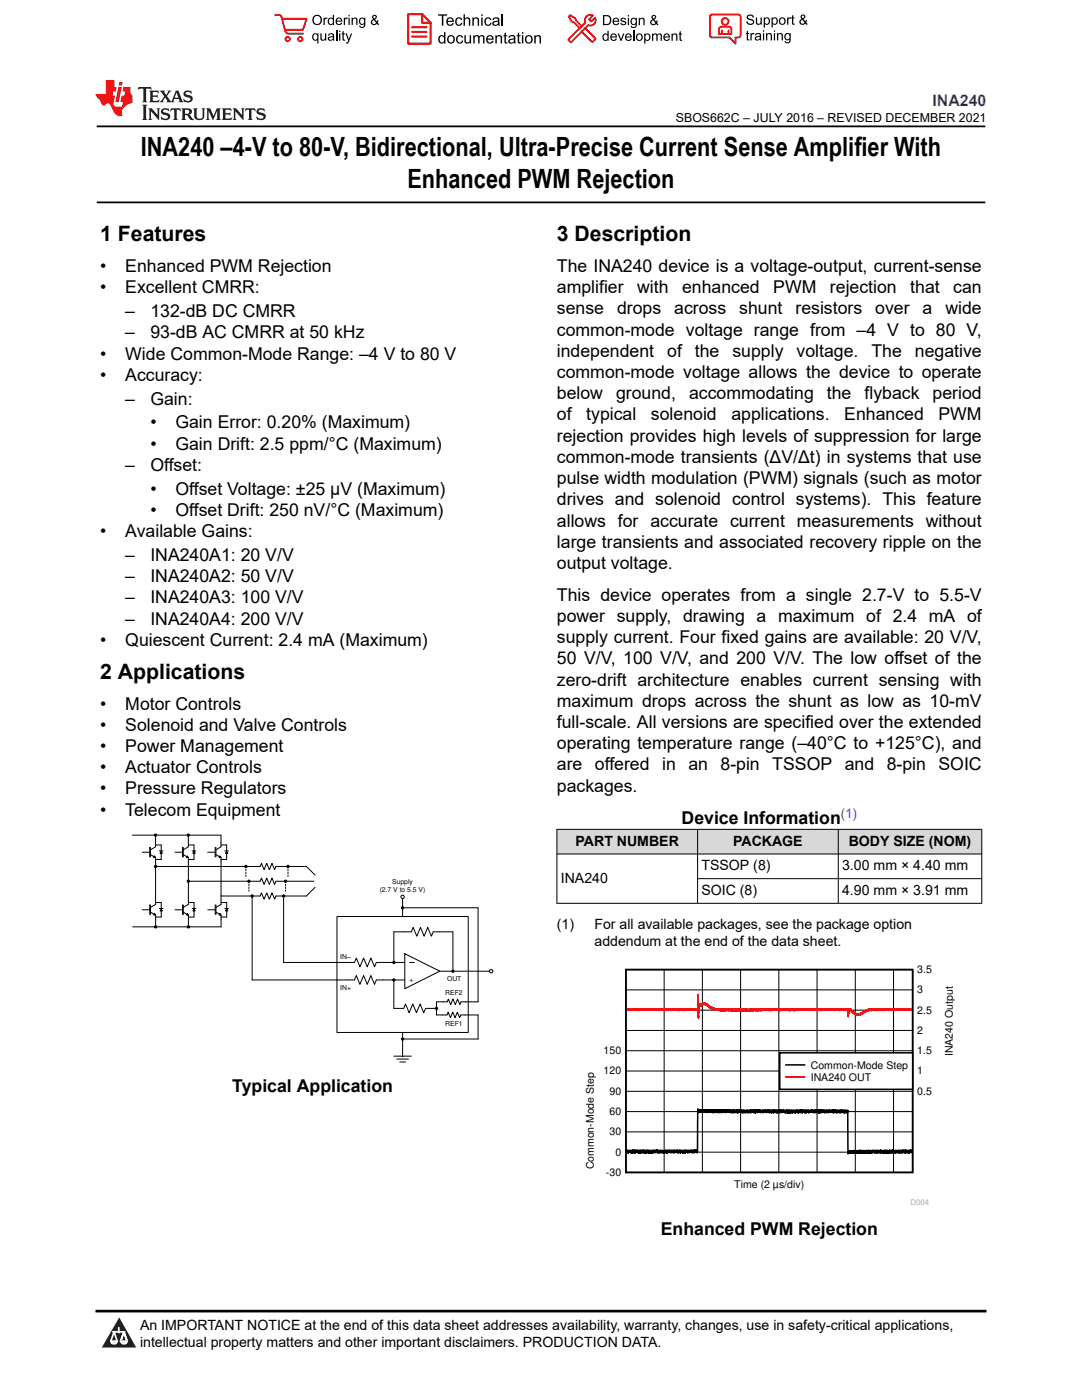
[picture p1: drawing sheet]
<svg xmlns="http://www.w3.org/2000/svg" width="216mm" height="279mm" viewBox="0 0 216 279" stroke-linecap="round" stroke-linejoin="round" font-family="sans-serif">
<defs><g id="words">
<g font-size="5.3">
<text x="28.1" y="31.2">INA240 –4-V to 80-V, Bidirectional, Ultra-Precise Current Sense Amplifier With</text>
<text x="81.3" y="37.5">Enhanced PWM Rejection</text>
</g>
<g font-size="4.2">
<text x="20" y="48.1">1 Features</text>
<text x="111.1" y="48.1">3 Description</text>
<text x="20" y="135.5">2 Applications</text>
</g>
<g font-size="3.5">
<text x="20" y="54.3">•</text>
<text x="20" y="58.5">•</text>
<text x="25" y="54.3">Enhanced PWM Rejection</text>
<text x="25" y="58.5">Excellent CMRR:</text>
<text x="111.1" y="54.3">The INA240 device is a voltage-output, current-sense</text>
<text x="111.1" y="58.5">amplifier</text>
<text x="127.1" y="58.5">with</text>
<text x="136.1" y="58.5">enhanced</text>
<text x="154.3" y="58.5">PWM</text>
<text x="165.6" y="58.5">rejection</text>
<text x="181.6" y="58.5">that</text>
<text x="190.2" y="58.5">can</text>
<text x="25" y="63.3">–</text>
<text x="30" y="63.3">132-dB DC CMRR</text>
<text x="111.1" y="62.8">sense</text>
<text x="123.1" y="62.8">drops</text>
<text x="134.5" y="62.8">across</text>
<text x="147.5" y="62.8">shunt</text>
<text x="158.7" y="62.8">resistors</text>
<text x="174.6" y="62.8">over</text>
<text x="184.1" y="62.8">a</text>
<text x="188.6" y="62.8">wide</text>
<text x="20" y="71.7">•</text>
<text x="25" y="67.5">–</text>
<text x="25" y="71.7">Wide Common-Mode Range: –4 V to 80 V</text>
<text x="30" y="67.5">93-dB AC CMRR at 50 kHz</text>
<text x="111.1" y="71.2">independent</text>
<text x="111.1" y="67">common-mode voltage range from –4 V to 80 V,</text>
<text x="133.1" y="71.2">of the</text>
<text x="146.2" y="71.2">supply</text>
<text x="158.9" y="71.2">voltage.</text>
<text x="173.9" y="71.2">The</text>
<text x="182.6" y="71.2">negative</text>
<text x="20" y="76">•</text>
<text x="25" y="76">Accuracy:</text>
<text x="111.1" y="75.5">common-mode voltage allows the device to operate</text>
<text x="25" y="80.7">–</text>
<text x="30" y="80.7">Gain:</text>
<text x="111.1" y="79.7">below</text>
<text x="111.1" y="83.9">of</text>
<text x="117" y="83.9">typical</text>
<text x="122.9" y="79.7">ground,</text>
<text x="129.9" y="83.9">solenoid</text>
<text x="137.5" y="79.7">accommodating</text>
<text x="145.9" y="83.9">applications.</text>
<text x="165" y="79.7">the</text>
<text x="168.5" y="83.9">Enhanced</text>
<text x="172.5" y="79.7">flyback</text>
<text x="186.1" y="79.7">period</text>
<text x="187.3" y="83.9">PWM</text>
<text x="30" y="85.5">•</text>
<text x="30" y="89.7">•</text>
<text x="35" y="85.5">Gain Error: 0.20% (Maximum)</text>
<text x="35" y="89.7">Gain Drift: 2.5 ppm/°C (Maximum)</text>
<text x="111.1" y="88.2">rejection provides high levels of suppression for large</text>
<text x="25" y="94">–</text>
<text x="30" y="94">Offset:</text>
<text x="111.1" y="92.4">common-mode transients (ΔV/Δt) in systems that use</text>
<text x="30" y="98.7">•</text>
<text x="35" y="98.7">Offset Voltage: ±25 μV (Maximum)</text>
<text x="111.1" y="96.6">pulse width modulation (PWM) signals (such as motor</text>
<text x="111.1" y="100.9">drives and solenoid control systems). This feature</text>
<text x="20" y="107.2">•</text>
<text x="25" y="107.2">Available Gains:</text>
<text x="30" y="103">•</text>
<text x="35" y="103">Offset Drift: 250 nV/°C (Maximum)</text>
<text x="111.1" y="105.1">allows for accurate current measurements without</text>
<text x="25" y="112">–</text>
<text x="30" y="112">INA240A1: 20 V/V</text>
<text x="111.1" y="109.3">large transients and associated recovery ripple on the</text>
<text x="111.1" y="113.6">output voltage.</text>
<text x="25" y="116.2">–</text>
<text x="30" y="116.2">INA240A2: 50 V/V</text>
<text x="111.1" y="119.9">This device operates from a single 2.7-V to 5.5-V</text>
<text x="25" y="120.4">–</text>
<text x="25" y="124.7">–</text>
<text x="30" y="120.4">INA240A3: 100 V/V</text>
<text x="30" y="124.7">INA240A4: 200 V/V</text>
<text x="111.1" y="124.1">power supply, drawing a maximum of 2.4 mA of</text>
<text x="20" y="128.9">•</text>
<text x="25" y="128.9">Quiescent Current: 2.4 mA (Maximum)</text>
<text x="111.1" y="128.4">supply current. Four fixed gains are available: 20 V/V,</text>
<text x="111.1" y="132.6">50 V/V, 100 V/V, and 200 V/V. The low offset of the</text>
<text x="111.1" y="136.8">zero-drift architecture enables current sensing with</text>
<text x="20" y="141.6">•</text>
<text x="25" y="141.6">Motor Controls</text>
<text x="111.1" y="141.1">maximum drops across the shunt as low as 10-mV</text>
<text x="20" y="145.8">•</text>
<text x="25" y="145.8">Solenoid and Valve Controls</text>
<text x="111.1" y="149.5">operating temperature range (–40°C to +125°C), and</text>
<text x="111.1" y="145.3">full-scale. All versions are specified over the extended</text>
<text x="20" y="150.1">•</text>
<text x="20" y="154.3">•</text>
<text x="25" y="150.1">Power Management</text>
<text x="25" y="154.3">Actuator Controls</text>
<text x="111.1" y="153.8">are</text>
<text x="118.7" y="153.8">offered</text>
<text x="132.1" y="153.8">in</text>
<text x="137.4" y="153.8">an</text>
<text x="143.8" y="153.8">8-pin</text>
<text x="154.1" y="153.8">TSSOP</text>
<text x="168.6" y="153.8">and</text>
<text x="176.9" y="153.8">8-pin</text>
<text x="187.3" y="153.8">SOIC</text>
<text x="20" y="158.5">•</text>
<text x="25" y="158.5">Pressure Regulators</text>
<text x="111.1" y="158">packages.</text>
<text x="20" y="162.8">•</text>
<text x="25" y="162.8">Telecom Equipment</text>
<text x="136" y="164.4">Device Information</text>
<text x="46.3" y="218">Typical Application</text>
<text x="131.9" y="246.5">Enhanced PWM Rejection</text>
</g>
<text font-size="3.2" fill="#00f" x="186.1" y="21.1">INA240</text>
<g font-size="2.8">
<text x="114.8" y="168.8">PART NUMBER</text>
<text x="140" y="173.7">TSSOP (8)</text>
<text x="146.3" y="168.8">PACKAGE</text>
<text x="168" y="173.7">3.00 mm × 4.40 mm</text>
<text x="169.4" y="168.8">BODY SIZE (NOM)</text>
<text x="111.9" y="176.2">INA240</text>
<text x="140" y="178.6">SOIC (8)</text>
<text x="168" y="178.6">4.90 mm × 3.91 mm</text>
<text x="111.1" y="185.4">(1)</text>
<text x="118.6" y="185.4">For all available packages, see the package option</text>
<text x="118.6" y="188.8">addendum at the end of the data sheet.</text>
<text x="27.9" y="265.5">An IMPORTANT NOTICE at the end of this data sheet addresses availability, warranty, changes, use in safety-critical applications,</text>
<text x="27.9" y="268.9">intellectual property matters and other important disclaimers. PRODUCTION DATA.</text>
</g>
<text font-size="2.6" fill="#00f" x="167.8" y="163.2">(1)</text>
<text font-size="2.5" x="134.9" y="24.3">SBOS662C – JULY 2016 – REVISED DECEMBER 2021</text>
<g font-size="2.1">
<text x="183" y="194.2">3.5</text>
<text x="183" y="202.3">2.5</text>
<text x="183" y="198.2">3</text>
<text x="183" y="206.3">2</text>
<text x="120.4" y="214.4">120</text>
<text x="120.4" y="210.4">150</text>
<text x="161.8" y="213.3">Common-Mode Step</text>
<text x="161.8" y="215.7">INA240 OUT</text>
<text x="183" y="214.4">1</text>
<text x="183" y="210.4">1.5</text>
<text x="121.6" y="218.5">90</text>
<text x="183" y="218.5">0.5</text>
<text x="121.6" y="226.6">30</text>
<text x="121.6" y="222.5">60</text>
<text x="118.5" y="233.4" transform="rotate(-90 118.5 233.4)">Common-Mode StepDDDDDDDDDDDDD</text>
<text x="122.8" y="230.6">0</text>
<text x="120.9" y="234.7">-30</text>
<text x="146.5" y="237.2">Time (2 µs/div)</text>
</g>
<text font-size="2.1" fill="#fff" x="190.1" y="230.7" transform="rotate(-90 190.1 230.7)">DDDDDDDDDDDDDINA240 Output</text>
<text font-size="1.6" fill="#a9a9a9" x="181.7" y="240.4">D004</text>
<g font-size="1.4">
<text x="75.8" y="178">(2.7 V to 5.5 V)</text>
<text x="78.3" y="176.4">Supply</text>
<text x="67.9" y="191.4">IN±</text>
<text x="67.9" y="197.5">IN+</text>
<text x="81.7" y="195.9">+</text>
<text x="89.2" y="195.8">OUT</text>
<text x="88.9" y="198.6">REF2</text>
<text x="88.9" y="204.7">REF1</text>
</g>
</g></defs>
<path d="M19.3 25.2h177.3M19.3 40.4h177.3" fill="none" stroke="#000" stroke-width=".35"/>
<g fill="none" stroke="#000" stroke-width=".2">
<path d="M26.4 166.7h17.7M28.4 170.1h1.5M29.9 169.1v1.9M30 170.5l1 .7v.8M30 169.1v1.9M30.8 170.8l.2 .3h-.4zM31 168.1v.9l-1 .6M31 168.6h1.2v1.2M31 172.9h20.9M31.8 169.8h.7M32.2 170.3v1.2h-1.2M37.6 175.9h14.3"/>
<path d="M44.1 178.8h7.8M50.3 178.8v16.8h20.4l.4-.9 .7 1.7 .7-1.7 .8 1.7 .7-1.7 .7 1.7 .4-.8h5.7M55.1 172.9h6.1M55.1 178.8h6M56.6 178.8v13.3h14.1l.4-.9 .7 1.8 .7-1.8 .8 1.8 .7-1.8 .7 1.8 .4-.9h5.7M80.3 179.3v3.6M31.1 183.5v1.5h-4.6M67.2 182.9h26.2v23.1h-26.2zM78.6 195.6v5.6h1.9l.4-.8 .7 1.7 .8-1.7 .7 1.7 .7-1.7 .8 1.7 .3-.9h2.2M78.6 192.1v-6.1h3.5l.3-.9 .8 1.7 .7-1.7 .7 1.7 .8-1.7 .7 1.7 .3-.8h4v7.8M80.3 181.2h15.1v18.7h-3.4l-.2 .6-.5-1.1-.5 1.1-.4-1.1-.5 1.1-.4-1.1-.3 .5h-2.1v2.7h2.1l.2-.6 .5 1.1 .4-1.1 .5 1.1 .5-1.1 .4 1.1 .2-.5h3.5v4.8h-15.1M80.8 190.3l7 3.5-7 3.5z"/>
<path d="M81.6 192.1h1.1M87.8 193.8h9.9M78.6 210.8h3.5M79.2 211.4h2.3M79.8 211.9h1.1M80.3 206v4.8"/>
<circle cx="80.3" cy="179" r=".33"/>
<circle cx="98" cy="193.8" r=".33"/>
</g>
<g fill="#000">
<path d="M30.8 170.8l.2 .3h-.4z"/>
<circle cx="31" cy="172.9" r=".33"/>
<circle cx="37.6" cy="175.9" r=".33"/>
<circle cx="50.3" cy="178.8" r=".33"/>
<circle cx="56.6" cy="178.8" r=".33"/>
<circle cx="31.1" cy="185" r=".33"/>
<circle cx="78.6" cy="192.1" r=".33"/>
<circle cx="78.6" cy="195.6" r=".33"/>
<circle cx="80.3" cy="181.2" r=".33"/>
<circle cx="90.4" cy="193.8" r=".33"/>
<circle cx="80.3" cy="207.4" r=".33"/>
<circle cx="87.1" cy="201.2" r=".33"/>
</g>
<path d="M32.2 169.9l.2 .4h-.5z" fill="#fff"/>
<path d="M32.2 169.9l.2 .4h-.5zM34.9 170.1h1.5M36.4 169.1v1.9M36.6 170.5l1 .7v.8M36.6 169.1v1.9M37.4 170.8l.2 .3h-.4zM37.6 168.6h1.1v1.2M37.6 168.1v.9l-1 .6M38.3 169.8h.8M38.7 170.3v1.2h-1.1" fill="none" stroke="#000" stroke-width=".2"/>
<path d="M37.4 170.8l.2 .3h-.4z" fill="#000"/>
<path d="M38.7 169.9l.2 .4h-.4z" fill="#fff"/>
<path d="M38.7 169.9l.2 .4h-.4zM41.4 170.1h1.5M42.9 169.1v1.9M43.1 170.5l1 .7v.8M43.1 169.1v1.9M43.9 170.8l.2 .3h-.4zM44.1 168.6h1.1v1.2M44.1 168.1v.9l-1 .6M44.9 169.8h.7M45.2 170.3v1.2h-1.1" fill="none" stroke="#000" stroke-width=".2"/>
<path d="M43.9 170.8l.2 .3h-.4z" fill="#000"/>
<path d="M45.2 169.9l.3 .4h-.5z" fill="#fff"/>
<path d="M44.1 179.6v.9l-1 .6M45.2 169.9l.3 .4h-.5zM51.9 172.9l.3-.6 .5 1.3 .5-1.3 .5 1.3 .6-1.3 .5 1.3 .3-.7M51.9 178.8l.3-.6 .5 1.2 .5-1.2 .5 1.2 .6-1.2 .5 1.2 .3-.6M41.5 181.6h1.4M42.9 180.6v1.9M43.1 182l1 .6v.9M43.1 180.6v1.9M43.9 182.3l.2 .3h-.4zM44.1 180.1h1.1v1.2M44.9 181.3h.7M45.2 181.8v1.2h-1.1" fill="none" stroke="#000" stroke-width=".2"/>
<path d="M43.9 182.3l.2 .3h-.4z" fill="#000"/>
<path d="M45.2 181.3l.3 .5h-.5z" fill="#fff"/>
<g fill="none" stroke="#000" stroke-width=".2">
<path d="M31 166.7v1.4M31 172v8.5l-1 .6M37.6 166.7v1.4M44.1 166.7v1.4M28.4 181.6h1.5M29.9 180.6v1.9M30 182l1.1 .6v.9M30 180.6v1.9M30.8 182.3l.2 .3h-.3zM31 180.1h1.2v1.2M31.1 185h13M31.8 181.3h.7"/>
<path d="M32.2 181.8v1.2h-1.1M45.2 181.3l.3 .5h-.5z"/>
</g>
<g fill="#000">
<path d="M30.8 182.3l.2 .3h-.3z"/>
<circle cx="31" cy="166.7" r=".33"/>
<circle cx="37.6" cy="166.7" r=".33"/>
</g>
<path d="M32.2 181.3l.2 .5h-.5z" fill="#fff"/>
<path d="M37.6 172v8.5l-1 .6M32.2 181.3l.2 .5h-.5zM34.9 181.6h1.5M36.4 180.6v1.9M36.6 182l1 .6v.9M36.6 180.6v1.9M37.4 182.3l.2 .3h-.4zM37.6 180.1h1.1v1.2M38.4 181.3h.7M38.7 181.8v1.2h-1.1" fill="none" stroke="#000" stroke-width=".2"/>
<path d="M37.4 182.3l.2 .3h-.4z" fill="#000"/>
<path d="M38.7 181.3l.2 .5h-.4z" fill="#fff"/>
<path d="M44.1 172v7.6M51.9 175.9l.3-.7 .5 1.3 .5-1.3 .5 1.3 .6-1.3 .5 1.3 .3-.6h7.6M61.2 172.9l1.7 1.7M62.9 177.1l-1.8 1.7M37.6 183.5v1.5M38.7 181.3l.2 .5h-.4zM44.1 183.5v1.5" fill="none" stroke="#000" stroke-width=".2"/>
<g fill="#000">
<circle cx="49.1" cy="172.9" r=".34"/>
<circle cx="49.7" cy="175.9" r=".33"/>
<circle cx="57" cy="175.9" r=".33"/>
<circle cx="57.5" cy="172.9" r=".33"/>
<circle cx="37.6" cy="185" r=".33"/>
</g>
<path d="M49.1 172.9v2M49.7 175.9v2M57 175.9v2M57.5 172.9v2" fill="none" stroke="#000" stroke-width=".2" stroke-dasharray=".3 .3"/>
<g fill="#d8d8d8">
<path d="M111.1 165.5h84.8v4.9h-84.8z" fill-rule="evenodd"/>
<path d="M111.2 165.6h27.9v4.8h-27.9z" fill-rule="evenodd"/>
<path d="M139.3 165.6h27.9v4.8h-27.9z" fill-rule="evenodd"/>
<path d="M167.3 165.6h28.5v4.8h-28.5z" fill-rule="evenodd"/>
</g>
<g fill="none" stroke="#000" stroke-width=".2">
<path d="M111.1 165.5h84.9M111.1 170.4h84.9M111.1 165.5v14.8M139.2 165.5v14.8M139.2 175.4h56.8M167.3 165.5v14.8M195.9 165.5v14.8M111.1 180.3h84.9M124.9 197.6h57.2M132.5 193.5v40.5M140.2 193.5v40.5M147.8 193.5v40.5"/>
<path d="M155.4 193.5v40.5M163 193.5v40.5M170.7 193.5v40.5M178.3 193.5v40.5M124.9 217.8h57.2M124.9 213.7h57.2M124.9 209.7h57.2M124.9 205.6h57.2M124.9 201.6h57.2M124.9 229.9h57.2M124.9 225.9h57.2M124.9 221.8h57.2"/>
</g>
<g fill="none" stroke="#000" stroke-width=".31">
<path d="M124.9 193.5h57.2v40.5h-57.2zM125.1 229.6l-.1 .4v-.4v.2M125.1 229.6v.2M125.1 229.6v.3v-.3M125.1 229.6v.3M125.1 229.9v-.3v.3M125.1 229.9v.1v-.3v.2M125.1 229.9l.1-.3v.3M125.2 229.9v-.3v.3l.1-.3v.4l.1-.4v.4v-.3v.2v-.2l.2 .2v-.3v.3v-.3v.3l.1-.3v.3l.1-.3v.3v-.2v.3l.1-.3v.3l.1-.4 .1 .4v-.4v.4v-.4v.4l.1-.5v.5v-.4l.1 .4v-.4l.1 .4v-.4v.3v-.3l.1 .3v-.3v.4v-.3l.1 .3v-.5v.5l.1-.4v.4v-.4l.1 .4v-.4v.3l.1-.3v.3v-.3v.3v-.3v.3l.1-.3v.3l.1-.3v.3v-.3v.3v-.3l.1 .4v-.4l.1 .4v-.4l.1 .4v-.4l.1 .4 .1-.4v.4v-.4l.1 .4 .1-.4v.4v-.4v.4v-.4l.1 .4v-.4l.1 .3 .1-.3v.4l.1-.4 .1 .4 .1-.5v.5v-.4l.1 .4v-.4l.1 .4 .1-.4v.6l.1-.6v.4l.1-.4v.4v-.4v.4l.1-.4v.4v-.4v.4v-.4l.1 .4 .1-.4v.3v-.3l.1 .3v-.3v.4l.1-.4v.4v-.4v.4l.1-.4v.4l.1-.4v.3l.1-.3 .1 .4v-.4l.1 .4v-.3v.2l.1-.2v.3l.1-.4v.4v-.4v.4l.1-.4 .1 .4v-.4v.4l.1-.4v.3v-.3v.3v-.3v.3v-.3v.3l.1-.3v.3v-.3l.1 .3v-.3v.4l.1-.4 .1 .3v-.3v.4v-.4v.3v-.3v.3l.1-.3v.3v-.3l.1 .3v-.4l.1 .4v-.4l.1 .5v-.4v.4v-.4l.1 .4 .1-.4 .1 .4v-.4v.3l.1-.3v.4v-.4l.1 .4v-.4v.4l.1-.4v.3v-.3l.1 .3v-.3l.1 .3v-.3v.4l.1-.4v.4l.1-.4v.3v-.3l.1 .3v-.3v.4v-.3v.3v-.3l.1 .3v-.3v.3v-.3l.1 .2v-.3v.3l.1-.3v.4v-.4v.4l.1-.4 .1 .4 .1-.4v.4l.1-.4 .1 .4 .1-.4v.4v-.4l.1 .4v-.4v.3v-.3v.3l.1-.2v.2l.1-.3v.3v-.4v.4l.1-.3 .1 .3v-.3v.4v-.4l.1 .3v-.3v.3l.1-.3v.3v-.2v.3v-.4v.3v-.3l.1 .3 .1-.3v.4l.1-.4v.3v-.3v.3v-.3v.3v-.3l.1 .3 .1-.3v.4v-.4v.4v-.4l.1 .3v-.3v.4l.1-.4v.3v-.3v.3v-.3l.1 .3v-.3v.4l.1-.4 .1 .3 .1-.3 .1 .3v-.4v.5l.1-.4 .1 .4v-.4v.4v-.4l.1 .4 .1-.4v.4v-.4v.3v-.3v.3l.1-.3v.3l.1-.3v.3v-.3v.4l.1-.4v.4l.1-.4v.4l.1-.4v.3v-.3l.1 .3v-.3l.1 .4 .1-.4v.4l.1-.4v.4l.1-.4 .1 .4v-.4v.4l.1-.4v.4v-.4v.4v-.4l.1 .3v-.3v.3v-.3v.3v-.3l.1 .3v-.3v.3v-.3v.3l.1-.3v.3l.1-.3v.3l.1-.3v.4v-.3v.3l.1-.4v.3l.1-.3v.3l.1-.3v.4v-.4v.4v-.4v.3l.1-.3v.3v-.2l.1 .2 .1-.3v.3v-.3l.1 .3v-.4l.1 .5v-.4l.2 .4v-.4v.4v-.4l.1 .3v-.3v.3v-.3v.3l.1-.3v.3v-.3v.4l.1-.5 .1 .5 .1-.5v.4l.1-.3v.3v-.3l.1 .3v-.3l.1 .3v-.3v.3v-.3v.4l.1-.5v.5l.2-8.7 .1 .7v-.4v.5l.2-.6v.5l.1-.5v.5v-.5l.1 .5 .1-.5v.5l.2-.5v.5l.1-.5v.5v-.4l.1 .4v-.4v.4v-.4v.4v-.4l.1 .2 .1-.2v.4v-.4l.1 .4v-.5v.5v-.4l.1 .4v-.4v.4l.1-.5v.5v-.5l.1 .5v-.4l.1 .4v-.5v.6v-.5l.1 .4 .1-.4v.4v-.5v.5v-.4l.1 .4v-.4v.4l.1-.4v.4v-.5l.1 .5v-.5v.5v-.4v.4l.1-.4v.4v-.4v.4l.1-.4v.4v-.5l.1 .5 .1-.4v.4v-.4v.4v-.4l.1 .4 .1-.4v.4v-.4v.5l.1-.5 .1 .4v-.5v.6l.1-.5v.4v-.4v.4v-.4l.1 .4v-.4v.4v-.4v.4l.1-.4v.5v-.5l.1 .4v-.4l.1 .4v-.4l.1 .4v-.5v.5v-.5l.1 .5v-.5l.1 .6v-.5l.1 .4v-.4v.4v-.4l.1 .4v-.4v.4v-.4v.4l.1-.4v.5l.2-.6v.5l.1-.5v.6v-.6v.5v-.4l.1 .4v-.4v.4v-.4l.1 .4 .1-.4v.4v-.4v.4v-.4v.4v-.4l.1 .5v-.6v.5v-.5l.1 .5v-.4l.1 .4v-.4l.1 .4 .1-.5v.5v-.4v.4v-.4v.4l.1-.4v.4v-.4v.4v-.4l.1 .4 .1-.4v.5v-.6l.1 .5v-.4v.4l.1-.4 .1 .4v-.5v.5v-.4v.4l.1-.4v.4v-.4v.4v-.4v.4v-.4v.4l.1-.4 .1 .4v-.5v.5v-.4l.1 .4v-.4v.4v-.4v.4v-.4v.4l.1-.4 .1 .4v-.5v.6v-.5l.1 .4 .1-.4v.5v-.5v.4v-.4v.4v-.4l.1 .4v-.4v.4l.2-.4v.4v-.4v.5v-.5v.4v-.4v.4l.1-.4 .1 .4v-.4v.5v-.5v.5l.1-.6v.5l.1-.4v.4v-.4v.4v-.4v.4v-.4v.4v-.4l.1 .4 .1-.4v.4v-.4v.5l.1-.5 .1 .4v-.5l.1 .6v-.5l.1 .5v-.5v.5l.1-.5v.4v-.4v.4l.1-.4v.4l.1-.4v.4v-.4v.4l.1-.5v.5v-.4v.4v-.4l.1 .4v-.4v.4v-.4l.2 .4v-.4v.5v-.5v.4l.1-.4v.4v-.4v.4v-.4v.4v-.4l.1 .4v-.4v.5l.1-.5v.5v-.5l.1 .5v-.5l.1 .4v-.4v.5l.1-.5 .1 .5 .1-.5 .1 .5 .1-.5v.4v-.4v.4v-.4l.1 .4v-.4v.4l.1-.4v.4v-.4l.1 .5v-.5l.1 .5v-.5v.4l.1-.4v.5v-.5l.1 .5v-.5v.4l.1-.4 .1 .4v-.4v.5l.1-.6 .2 .6v-.5v.4v-.4v.4l.1-.4v.4v-.4v.4l.1-.4v.4v-.4v.4l.1-.4v.4v-.4l.1 .4v-.4v.5l.1-.6 .1 .6 .1-.5v.5v-.5l.1 .5v-.5v.5v-.5l.1 .4v-.5l.1 .5v-.4v.4v-.4l.1 .4 .1-.4v.5v-.5v.4v-.4v.4v-.4l.1 .4v-.4v.4l.1-.4v.4v-.4v.4v-.4v.4v-.4v.4v-.4l.1 .4v-.4v.4l.1-.4 .1 .4v-.4v.5v-.5v.4l.1-.4v.4v-.4v.4v-.4l.1 .4v-.4l.1 .4 .1-.4v.5v-.5l.1 .4 .1-.4v.5v-.5v.4v-.4v.4l.1-.4v.4v-.4v.4l.1-.4v.4v-.4v.4l.1-.4 .1 .4v-.4v.4v-.5v.5l.1-.4v.4l.1-.4v.4v-.4v.4v-.4l.1 .5v-.5l.1 .4v-.4v.4v-.4l.1 .4v-.4v.4l.1-.4v.4v-.5l.2 .6v-.5v.4l.1-.4v.4v-.4v.4v-.4v.4l.1-.4 .1 .4v-.4v.5v-.5l.1 .5v-.5v.5l.1-.5v.5l.1-.5v.4v-.4l.1 .4 .1-.4v.5v-.5l.1 .5 .1-.6 .1 .6 .1-.5v.4v-.4l.1 .4v-.4v.4l.1-.4v.4v-.4l.1 .5v-.5l.1 .5 .1-.5v.5v-.5v.5l.1-.6 .1 .6 .1-.5v.5v-.5v.4l.1-.4v.4l.1-.4v.4v-.5l.1 .6v-.6l.1 .6v-.5l.1 .4v-.4v.4l.1-.4v.4v-.4v.4v-.4l.1 .4v-.4v.4v-.4v.4v-.4l.1 .4v-.4v.4v-.4v.4v-.4v.4v-.4v.4l.1-.4v.4v-.4v.4v-.4l.1 .4 .1-.4v.4v-.4v.5v-.5l.1 .5v-.4l.1 .4v-.5l.1 .5v-.6l.2 .6v-.5v.5l.1-.5 .1 .5v-.5l.1 .5v-.5v.5v-.5l.1 .4v-.4l.1 .5v-.5v.5v-.5l.1 .5v-.5v.4l.1-.4v.5l.1-.5v.5v-.5l.1 .5v-.5l.1 .5v-.5l.1 .5v-.5v.5l.1-.5v.4v-.4v.4v-.4v.4l.1-.4 .1 .4v-.4v.5l.1-.5v.5l.1-.5v.5v-.5v.5l.1-.5v.4v-.4v.4l.1-.4 .1 .4v-.5l.1 .6v-.5l.1 .5v-.5l.1 .5v-.5v.5l.1-.5v.5l.1-.5v.4v-.4v.4v-.4l.1 .4v-.4v.4v-.4l.1 .4v-.4v.4v-.4l.1 .4v-.4v.5v-.5v.5l.1-.6v.5l.1-.5 .1 .6v-.5v.5v-.5l.1 .5v-.5v.4l.1-.4v.4v-.4v.4l.1-.4v.4v-.4v.4v-.4l.1 .4v-.4v.4v-.4v.5v-.5v.4l.1-.4v.4l.1-.3v.4v-.5v.4v-.4l.1 .4v-.4v.5l.1-.5v.5v-.5v.4v-.4l.1 .4v-.4v.4l.1-.4v.4l.1-.4v.4v-.5v.5l.1-.4 .1 .5 .1-.5v.4v-.4v.4l.1-.4v.4v-.4l.1 .4v-.4v.4v-.4l.1 .4v-.4v.4v-.4v.4l.1-.4v.4v-.4v.4l.1-.4v.4v-.5l.2 .5v-.4v.4v-.4l.1 .4v-.3v.4l.1-.5v.4v-.4v.4l.1-.4v.4v-.4l.1 .5v-.6l.1 .6v-.6l.1 .5v-.4v.4l.1-.4v.5l.1-.6 .1 .5v-.5l.1 .6 .1-.5v.6l.1-.6v.4l.1-.4v.5v-.5l.1 .5v-.5v.5l.1-.6v.6l.1-.5v.4v-.4v.4l.1-.4 .1 .5 .1-.5v.4v-.5v.5v-.4l.1 .4v-.4v.4v-.4v.4v-.4v.4l.2-.4v.4v-.4l.1 .5v-.5l.1 .5v-.5l.1 .5v-.5v.4l.1-.4v.4l.1-.4v.5l.1-.5v.4v-.4v.4v-.4v.4v-.4l.1 .4v-.4v.4l.1-.4v.4v-.4l.1 .5 .1-.6v.5l.1-.4v.4v-.4v.4v-.4v.4l.1-.4v.4v-.4v.4l.1-.4v.4l.1-.4v.4v-.4v.4v-.4v.4l.1-.4v.4v-.4l.1 .4 .1-.4v.4v-.4v.5l.1-.6 .1 .6v-.5l.1 .5v-.6l.1 .5v-.4l.1 .5 .1-.6v.5v-.5v.5l.1-.4 .1 .5v-.5l.1 .5v-.5l.1 .5v-.5v.5l.1-.5v.4v-.4v.4v-.4l.1 .4 .1-.4v.4v-.4l.1 .4v-.4v.5v-.5l.1 .5v-.5l.1 .5v-.5v.4v-.4v.4l.2-.4v.5l.1-.6v.5v-.4l.1 .4v-.4l.1 .5v-.5v.4v-.4l.1 .4v-.4l.1 .4v-.4v.5l.1-.5v.5v-.5v.5l.1-.5v.4v-.4v.4l.1-.4v.4l.1-.4v.5v-.5v.5l.1-.5v.4l.1-.4v.4l.1-.4v.4v-.4l.1 8.7 .1-.6 .1 .5v-.5v.5v-.5v.3l.1-.3v.3v-.3v.3l.1-.3v.3v-.3v.3l.1-.3v.3v-.3v.3v-.3l.1 .3v-.3v.3v-.3v.3v-.3v.3l.1-.3 .1 .3v-.3v.3l.1-.3v.3v-.3v.3v-.3v.3l.1-.3v.5l.1-.6v.4l.1-.4v.4v-.3v.3v-.3v.3l.1-.3v.3v-.3v.3v-.3v.3l.1-.3v.3l.1-.4v.4v-.3v.3l.1-.3v.3v-.3v.3v-.3v.3v-.3l.1 .3v-.3v.5l.1-.6v.4v-.3l.1 .3 .1-.3v.3v-.4v.4v-.3v.3v-.3l.1 .3v-.3v.3l.2-.3v.3v-.4v.4l.1-.4v.4l.1-.4v.4v-.4l.1 .4v-.4v.4v-.3v.3l.1-.3v.3v-.3v.3v-.3l.1 .2v-.3v.4l.1-.3 .1 .3v-.4v.4l.1-.4 .1 .4v-.4l.1 .4 .1-.4v.4v-.3v.3v-.3l.1 .3v-.3v.3l.1-.3v.3l.1-.4v.4l.1-.3 .1 .3v-.4v.4l.1-.4 .1 .4v-.4l.1 .4v-.4l.1 .4v-.4l.1 .4v-.3v.3v-.3l.1 .3v-.4l.1 .4v-.3l.1 .3v-.3l.1 .3v-.4v.4l.1-.4 .1 .4v-.4v.3v-.3v.3l.1-.3v.3l.1-.3v.3v-.3v.3l.1-.2v.3v-.4v.4l.1-.4v.4v-.4l.1 .4v-.4l.1 .4v-.4v.4l.1-.4 .1 .3v-.3v.4l.1-.4v.4v-.4l.1 .3v-.3l.1 .3v-.3l.1 .4 .1-.4 .1 .4 .1-.5v.5l.1-.4v.4l.1-.4 .1 .4v-.4v.4l.2-.4v.4v-.3l.1 .3v-.4v.4l.1-.4 .1 .4v-.4v.4l.1-.4v.4v-.4l.1 .4v-.4l.1 .3v-.3v.3l.1-.3v.3v-.3v.6l.1-.6 .1 .4v-.4l.1 .4 .1-.4 .1 .4v-.4l.1 .4v-.5l.1 .5 .1-.4v.4l.1-.4v.4l.1-.4v.4l.1-.4v.3v-.4l.1 .5v-.4v.4v-.4v.4v-.4l.1 .4v-.4v.4v-.4v.4l.1-.4v.3l.1-.3v.3v-.3l.1 .4 .1-.4v.4l.1-.4v.4v-.4l.1 .3 .1-.3v.4v-.4l.1 .4 .1-.4v.3l.1-.3v.3l.1-.3v.4l.1-.4v.4v-.4l.1 .4v-.3l.1 .3 .1-.4 .1 .4 .1-.4v.4v-.3l.1 .3 .1-.3v.3v-.5v.4v-.3l.1 .3v-.3v.3l.1-.3v.3v-.3l.1 .3v-.3v.4v-.4l.1 .4v-.3v.2v-.3l.1 .3v-.3v.3v-.3v.4l.1-.4v.4v-.5l.1 .5v-.4l.1 .4 .1-.4v.3l.1-.3v.4l.1-.4 .1 .4v-.4v.4l.2-.4v.4v-.4v.3l.1-.3v.3v-.3v.3v-.3l.1 .3v-.4l.1 .4M181.8 229.7v-.1v.3M181.8 229.9h.1M181.9 229.6v.3"/>
<path d="M181.9 229.6h.1M181.9 229.7v.2v-.2M181.9 229.7v.2M181.9 229.6v.4l.1-.3v.2M182 229.9v-.3v.3M182 229.9h.1M182 229.6v.3M182 229.6h.1"/>
</g>
<g fill="none" stroke="#f00" stroke-width=".31">
<path d="M125 201.6h.1M125 201.4v.2M125 201.4l.1 .2v-.2M125 201.4l.1 .2M125.1 201.4v.2M125.1 201.4v.2zM125.1 201.6v-.2v.2M125.2 201.4v.2zM125.2 201.6l.1-.3 .1 .3v-.2l.1 .2v-.2v.2l.1-.2v.2v-.2v.2v-.2l.1 .2 .1-.2v.2v-.2v.2l.1-.2 .1 .2v-.3v.3l.1-.2 .1 .2v-.2v.2l.1-.2 .1 .2v-.2v.2v-.2v.2v-.2v.2l.1-.2v.2l.1-.2 .1 .2v-.2v.2l.1-.2 .1 .2 .2-.2v.3v-.3v.2v-.2v.2l.1-.2 .1 .2 .1-.2v.2v-.2l.1 .2v-.2v.2l.1-.2 .1 .3v-.3v.2l.1-.2 .1 .2v-.2v.2l.1-.3v.3v-.2v.2v-.2l.1 .2v-.2v.2v-.2v.2l.1-.2v.2v-.2v.2l.1-.2v.2v-.2v.2v-.2v.2v-.2l.1 .2v-.2l.1 .2v-.3v.3v-.2l.1 .2v-.2v.2v-.2v.2v-.2l.1 .2v-.2v.2v-.2v.2v-.2l.1 .2v-.2v.2v-.2v.2v-.2l.1 .2v-.2v.2v-.2v.2v-.2v.2v-.2l.1 .2 .1-.2v.2v-.2v.2v-.2l.1 .2 .1-.2v.2l.1-.3 .1 .3v-.3l.1 .3 .1-.3 .1 .3 .1-.3 .2 .3 .1-.3 .1 .3v-.3l.1 .3 .1-.3v.3v-.2v.2l.1-.2v.2v-.2v.2v-.2l.1 .2v-.2v.2v-.2l.1 .2v-.2v.2v-.2l.2 .2v-.2v.2v-.3l.1 .3v-.2l.1 .2v-.2l.1 .2v-.2v.2l.1-.2v.2v-.2l.1 .2 .1-.2 .1 .2v-.2v.2v-.2v.2v-.2l.1 .2 .1-.2v.2v-.2l.1 .2v-.2l.1 .2 .1-.2v.2l.1-.2v.2l.1-.2 .1 .2v-.2l.1 .2v-.2v.2v-.2l.1 .2v-.2v.2v-.2l.1 .2v-.2v.2l.1-.2 .1 .2v-.2v.2l.1-.2 .1 .2v-.2l.1 .2v-.2v.2l.1-.2v.2v-.2l.1 .2 .1-.2 .1 .2v-.2v.2v-.2l.1 .2v-.2v.2l.2-.2v.2v-.2v.2v-.2l.1 .2 .1-.2v.2v-.2l.1 .2v-.2l.1 .2v-.2v.2l.1-.2v.2v-.2l.1 .2 .1-.2 .1 .2v-.2v.2v-.2l.1 .2 .1-.2v.2l.1-.2v.2l.1-.2v.2v-.2l.1 .2v-.3v.4l.1-.3v.2l.1-.2 .1 .2v-.2v.2v-.2l.1 .2 .1-.2v.2v-.2l.1 .2v-.2v.2l.1-.2v.2l.1-.2v.2v-.2v.2l.1-.2v.2v-.2v.2l.1-.2 .1 .2v-.2v.2l.1-.2v.2l.1-.2v.3v-.3l.1 .2 .1-.2v.2l.1-.2v.2v-.2v.2v-.2v.2v-.2l.2 .2v-.2v.2l.2-.2v.2v-.3l.1 .3v-.2v.2l.1-.2v.2v-.2v.2v-.2v.2v-.2v.2v-.2l.1 .2v-.2v.2l.1-.2v.2l.1-.2v.2v-.2l.1 .2v-.2v.2v-.2v.2l.1-.2 .1 .2v-.2v.2v-.2l.1 .2v-.2v.2l.1-.3v.3l.1-.3v.3v-.2v.2v-.2v.2l.1-.2v.2l.1-.2v.2v-.2l.1 .2v-.2l.1 .2 .1-.2 .1 .2v-.2l.1 .2v-.2v.2l.1-.2v.2l.1-3.1 .1 4.7 .2-2.6v.1v-.3l.1 .3v-.3v.3v-.3l.1 .3v-.3v.3v-.3l.1 .3 .1-.3v.3l.1-.4 .1 .3v-.3v.2l.1-.3 .1 .3v-.3l.1 .3v-.3l.1 .3v-.3l.2 .3v-.3v.4l.1-.3 .1 .4 .1-.3v.3v-.2l.1 .3 .1-.2v.3l.1-.3v.3l.1-.2v.3v-.3l.1 .4v-.2l.1 .2v-.2v.3l.1-.3v.3l.1-.2v.2v-.2v.2v-.2l.1 .2v-.2l.1 .4v-.3v.2l.1-.2 .1 .3v-.3v.3l.1-.2v.2l.1-.2 .1 .3v-.3v.3l.1-.3v.3v-.2v.2l.1-.2v.3l.1-.3 .1 .3v-.3v.3v-.2v.2v-.2v.2l.1-.2v.2l.1-.2 .1 .2v-.2l.2 .3v-.3v.2l.1-.2 .1 .3v-.3v.3l.1-.3 .1 .3v-.3l.1 .4v-.4v.3v-.3l.1 .3 .1-.3v.3l.1-.3v.3l.1-.3v.2v-.2l.1 .2 .1-.2v.3v-.3v.3v-.3v.3l.2-.3v.3l.1-.3 .1 .3 .1-.3 .1 .2v-.2l.1 .3 .1-.3v.2v-.2v.2v-.2l.1 .2v-.2v.2v-.2l.1 .2v-.2v.3l.1-.3v.3v-.3l.1 .3v-.3v.3l.1-.3 .1 .3v-.3l.1 .3v-.2l.1 .2v-.3v.3l.1-.3v.3v-.3l.1 .3 .2-.3v.3l.1-.3v.3v-.3v.3l.1-.3v.3v-.3l.1 .3 .1-.3v.3v-.3l.1 .3 .1-.3 .1 .3v-.3l.1 .3v-.3l.1 .3v-.3v.4l.2-.4v.3l.1-.3 .1 .4v-.4v.3l.1-.3 .1 .3 .1-.3v.3v-.3l.1 .3 .1-.3v.3v-.2v.2v-.2v.2l.1-.2v.2v-.2l.1 .2v-.3v.3l.1-.3v.2l.1-.1v.2v-.2l.1 .1v-.2v.4l.1-.4 .1 .3v-.3l.1 .3 .1-.3v.3v-.2v.2v-.2l.2 .2v-.3v.3v-.3v.3l.1-.3v.3v-.2l.1 .2v-.3l.1 .3v-.3l.1 .3 .1-.3v.3v-.3v.3l.2-.3v.3v-.2l.1 .2v-.3l.1 .3v-.3l.1 .3v-.3v.2l.1-.2v.2v-.2v.2l.1-.1v.2l.1-.3v.3v-.3v.3l.1-.3v.2v-.2l.1 .2 .1-.2v.3v-.3l.1 .3 .1-.3 .1 .3 .1-.3 .1 .3v-.3v.3l.1-.3 .1 .3 .1-.3v.2v-.2v.2l.1-.2 .1 .2v-.2v.3v-.3l.2 .2v-.2v.2l.1-.2v.2l.1-.2v.2l.1-.2v.2v-.2v.2l.1-.2v.2v-.2v.2l.1-.2v.2v-.2v.2v-.2v.2v-.2l.1 .2v-.2l.1 .2 .1-.2v.2v-.2v.2l.1-.3 .2 .4v-.3l.1 .2 .1-.2 .1 .3v-.3v.2v-.2l.1 .2 .1-.2v.3v-.3v.3v-.3l.1 .2v-.2v.2l.1-.2v.2l.1-.2v.2v-.2l.1 .2v-.2v.2v-.2l.1 .2v-.2v.2l.1-.2v.2l.1-.2v.2l.1-.2 .1 .2v-.2v.2l.1-.2v.2v-.2v.2l.1-.2v.2l.1-.2v.2v-.2v.2l.1-.2v.2v-.2v.2v-.2v.2l.1-.2 .1 .2v-.2v.2v-.2l.1 .2 .1-.2v.3l.1-.4v.3v-.2v.2l.1-.2v.2l.1-.2 .1 .2v-.2v.3v-.3v.2l.1-.2 .1 .2 .1-.2v.2l.1-.2v.2l.1-.2v.2l.1-.2 .1 .2 .1-.2v.2l.1-.2v.2v-.2v.2l.1-.2v.2v-.2l.1 .2v-.2v.2v-.2l.1 .2v-.2l.1 .2v-.2l.1 .2v-.2v.3v-.3l.1 .3 .1-.3 .1 .2v-.2v.2l.1-.2 .1 .2v-.2v.2v-.2v.2v-.2v.2v-.2l.2 .2v-.2v.2l.1-.2 .1 .2v-.2l.1 .3v-.3l.1 .2v-.2l.1 .3v-.3v.2v-.2v.2l.1-.2 .1 .2v-.2v.2v-.2l.1 .2v-.2v.2v-.2v.2l.1-.2v.2v-.2l.2 .2v-.3v.3l.1-.2 .1 .2v-.2v.2l.1-.2v.2v-.2l.1 .2v-.2v.2l.1-.2 .1 .2v-.2l.1 .2v-.2v.2v-.2l.1 .2v-.2l.1 .2v-.2l.1 .2v-.2v.2l.1-.2v.2v-.2l.1 .2 .1-.2v.2v-.2v.2v-.2v.2l.1-.2v.2l.1-.2 .1 .2v-.2l.1 .2v-.2v.2v-.2v.2v-.2v.2l.1-.2v.2v-.2l.1 .2v-.3l.1 .3v-.2v.2v-.2v.2v-.2v.2l.2-.2v.2l.1-.2v.2v-.2v.2v-.2l.1 .2v-.2v.2v-.2l.1 .2v-.2l.1 .2v-.2v.2v-.3v.3l.1-.2 .1 .2v-.2v.2v-.3l.1 .3v-.2l.1 .2v-.2v.2v-.2l.1 .2 .1-.2 .1 .2v-.2l.1 .2v-.3v.3v-.2l.1 .2v-.2l.1 .2 .1-.2v.2l.1-.3v.3l.1-.2v.2v-.2v.2v-.2v.2v-.2v.2v-.2l.1 .2v-.2v.2v-.2l.1 .2v-.2v.2v-.2l.1 .2v-.2v.2l.2-.2v.2l.1-.2v.3v-.3v.2l.1-.2 .1 .2v-.2v.2l.1-.2 .1 .2v-.2v.2v-.3v.3v-.2l.1 .2v-.2v.2l.1-.2v.2v-.2v.2l.1-.2 .1 .2v-.2v.2v-.2l.1 .2v-.2v.2l.1-.2v.2v-.2v.2v-.2l.1 .2v-.2v.2l.1-.2 .1 .2 .1-.2v.2v-.2v.2l.2-.2v.2v-.3v.3l.1-.2v.2l.1-.2 .1 .2v-.2l.1 .2v-.3v.3l.1-.2v.2l.1-.2v.2v-.2v.2v-.2v.2v-.2v.2l.1-.2v.2v-.2v.2v-.2v.2v-.2v.2l.1-.2v.2v-.2v.2v-.2l.2 .2v-.2v.2v-.2v.2v-.2v.2v-.2v.2l.1-.2v.2v-.2v.2l.1-.2v.2v-.2l.1 .2v-.3v.3l.1-.3 .1 .3v-.3v.3l.1-.3 .1 .3v-.2v.2l.1-.2v.2l.1-.2v.2v-.2v.2v-.2v.2v-.2v.2l.2-.2v.2l.1-.2v.3v-.3l.1 .2v-.2v.2l.1-.2 .1 .2 .1-.2v.2l.1-.2v.2l.1-.2v.2v-.2v.2l.1-.2v.2v-.2l.1 .2v-.2v.2l.1-.2v.2l.1-.2v.2v-.2l.1 .2 .1-.2v.3l.1-.3 .1 .2v-.2v.2l.1-.2v.2v-.2v.2l.1-.2 .1 .2v-.2v.2v-.2v1.5l.1-1.6 .1 1 .1-.9v.2v-.3v.3v-.3l.2 .3v-.3v.3l.1-.2 .3 .7v-.2l.2 .3 .1-.2v.3v-.3v.3l.1-.2 .1 .4v-.3l.1 .2 .1-.2v.3v-.2l.1 .2v-.2l.1 .3v-.3l.1 .3 .1-.3v.4v-.4v.3l.1-.3v.3v-.3l.1 .3v-.3l.1 .3 .1-.3v.2l.1-.2v.2l.1-.2v.2v-.3l.1 .2 .1-.3v.2l.2-.3v.3v-.3l.1 .2 .1-.4v.2l.1-.2v.2l.1-.3 .1 .3v-.3l.1 .2 .1-.3v.2v-.2v.2l.1-.2v.2l.1-.2v.2l.1-.4v.3l.1-.3 .1 .3 .1-.3 .1 .2v-.2v.2l.1-.2 .1 .2v-.2v.3v-.3l.1 .2v-.2v.2v-.2v.2l.1-.2v.2v-.2l.1 .2v-.2l.1 .2v-.2v.2v-.2v.2l.1-.2v.2l.1-.2v.2l.1-.2v.2l.1-.3v.3l.1-.2v.3v-.3l.1 .2 .1-.2 .1 .2 .1-.2v.2v-.2v.2l.2-.3v.3v-.2v.2l.1-.2v.2l.1-.2v.2v-.2v.2v-.2v.2l.1-.2v.2l.1-.2v.2v-.2v.2l.1-.2v.2v-.2v.2v-.2v.2l.1-.2 .1 .2v-.2v.2v-.2v.2l.1-.2v.2l.2-.2v.3v-.3v.2l.1-.2v.2l.1-.2v.2v-.2l.1 .2v-.2v.2l.1-.2 .1 .2v-.2l.1 .2v-.3v.3v-.2l.2 .2v-.2v.2v-.2v.2v-.2v.2v-.2l.1 .2v-.2v.2v-.2v.2l.2-.2v.2v-.2v.2v-.2v.2v-.2l.1 .2 .1-.2v.2v-.2v.2v-.2v.2l.1-.2v.2v-.2v.2v-.2l.1 .2 .1-.2v.2v-.2v.2l.1-.2v.2v-.2v.2l.1-.2v.2v-.2v.2v-.2v.2l.1-.2v.2v-.2l.1 .2v-.2v.2l.1-.2v.3l.1-.3v.2v-.2v.2v-.2v.2l.1-.2v.2v-.2l.1 .2 .1-.2v.2v-.3l.1 .3v-.2v.2v-.2v.2v-.2v.2v-.2v.2v-.2v.2l.1-.2v.2v-.2l.1 .2v-.2v.2l.1-.3v.3l.1-.3v.3v-.2l.1 .2v-.3l.1 .3v-.2v.2v-.2v.2l.1-.2v.2v-.2v.2v-.2l.2 .2v-.2v.2v-.2l.1 .2v-.3l.1 .3v-.2l.1 .2 .2-.3v.3v-.2l.2 .2v-.3l.1 .3v-.2l.1 .2v-.2l.1 .2v-.3v.3l.1-.2v.2v-.2v.2l.1-.2 .1 .2v-.2v.2v-.2l.1 .2v-.2v.2l.1-.2 .1 .2v-.2v.2v-.2l.1 .2v-.2v.2v-.3v.3l.1-.2v.2v-.2v.2l.1-.2v.2v-.2l.1 .2v-.2v.2M181.8 201.4v.2M181.9 201.6h.1M181.9 201.4v.2"/>
<path d="M181.9 201.4l-.1 .2M182 201.4v.2v-.2M182 201.4l-.1 .2M182 201.4v.2M182 201.4v.2v-.1"/>
</g>
<g fill="#fff">
<path d="M118.6 192.6h5.4v16.2h-5.4z"/>
<path d="M182.6 218.6h5.9v16.6h-5.9z"/>
<path d="M155.6 210.1h26.5v7.3h-26.5z"/>
</g>
<path d="M155.6 210.1h26.5v7.3h-26.5zM156.8 212.5h3.7" fill="none" stroke="#000" stroke-width=".31"/>
<path d="M156.8 214.9h3.7" fill="none" stroke="#f00" stroke-width=".31"/>
<path d="M0 0h215.9v23.8h-215.9z" fill-rule="evenodd" fill="#fff"/>
<path d="M27.7 17.4l-.2 .6 .5-.3h.6v.1v2.2l-.2 .4h1l-.2-.4v-2.2v-.1h.5l.5 .3-.1-.6zM29.8 18.1l.2 .4v1.5l-.2 .4h1.9l.1-.6a1.08 1.08 0 0 1-1.3 .2v-.7h.6l.4 .2v-.6l-.4 .2h-.6v-.6l.2-.1a1 1 0 0 1 1 .2l-.1-.5zM31.8 18.1l1 1.1-1 1.2h.9l-.2-.2 .4-.7 .5 .7-.2 .2h1.6l-.2-.2 .1-.4h1l.1 .4-.1 .2h.9l-.2-.3-.8-2h-.5l-1 2.2-.8-1.1 .9-1.1h-.8l.2 .2-.5 .7-.3-.7 .1-.2zM35.2 18.5l.4 1h-.8zM36.8 18.2a.65 .65 0 0 0-.2 .7 .65 .65 0 0 0 .6 .5l.7 .2 .1 .2a.79 .79 0 0 1-.7 .4 .79 .79 0 0 1-.7-.5l.1 .7 .2-.1a.93 .93 0 0 0 1.1 .1 .93 .93 0 0 0 .4-1 1.46 1.46 0 0 0-1.2-.6l-.1-.3a1.09 1.09 0 0 1 1.2 .2l-.2-.6-.1 .1-.6-.2zM28.4 20.9l.2 .4v2.3l-.2 .3h1l-.2-.3v-2.3l.2-.4zM29.6 21.6l.2 .4v1.6l-.2 .3h.8l-.3-.3v-1.4l1.7 1.8v-2l.2-.4h-.8l.2 .2 .1 1.1-1.2-1.3zM32.3 21.8a.65 .65 0 0 0-.2 .7 .65 .65 0 0 0 .7 .4l.6 .2 .1 .2a.79 .79 0 0 1-.7 .4 .79 .79 0 0 1-.7-.5l.1 .7 .2-.1a.93 .93 0 0 0 1.1 .1 .93 .93 0 0 0 .4-.9 1.46 1.46 0 0 0-1.2-.6l-.1-.4a1.09 1.09 0 0 1 1.2 .2l-.2-.6-.1 .1-.6-.1zM34.1 21.6l-.1 .7a.63 .63 0 0 1 .7-.4l.1 1.7-.3 .3h1l-.2-.3v-1.7a.66 .66 0 0 1 .8 .4l-.1-.7zM36.2 21.6l.2 .4v1.6l-.2 .3h.9l-.2-.2v-.7h.5l.1 .2a.79 .79 0 0 0 1.2 .6l-1-.9a.61 .61 0 0 0 .6-.6 .61 .61 0 0 0-.5-.6zM36.9 21.9h.2a.47 .47 0 0 1 .5 .1 .47 .47 0 0 1 .1 .5l-.2 .2h-.6zM38.5 21.6l.2 .2a2.27 2.27 0 0 0 .4 2 1.04 1.04 0 0 0 1.7-.7v-1.3l.2-.2h-.8l.2 .4v1.1a.6 .6 0 0 1-.6 .6 .6 .6 0 0 1-.6-.6v-1.1l.3-.4zM41.1 21.6l.2 .4v1.6l-.2 .3h.7l-.2-.3v-1.5l.9 1.9 .8-1.9v1.5l-.2 .3h1l-.3-.3v-1.6l.3-.4h-.8l-.7 1.5-.7-1.5zM44.3 21.6l.2 .4v1.6l-.2 .3h1.9l.1-.5a1.09 1.09 0 0 1-1.3 .1v-.6h.6l.4 .1v-.6l-.4 .2h-.6v-.6l.2-.1a1.01 1.01 0 0 1 1 .3l-.1-.6zM46.4 21.6l.3 .4v1.6l-.3 .3h.8l-.2-.3v-1.4l1.6 1.8v-2l.2-.4h-.7l.2 .2v1.1l-1.2-1.3zM49 21.6l-.1 .7a.63 .63 0 0 1 .8-.4v1.7l-.3 .3h1l-.2-.3v-1.7a.66 .66 0 0 1 .8 .4l-.1-.7zM51.4 21.8a.65 .65 0 0 0-.2 .7 .65 .65 0 0 0 .6 .4l.6 .2 .2 .2a.79 .79 0 0 1-.8 .4 .79 .79 0 0 1-.6-.5l.1 .7 .2-.1a.93 .93 0 0 0 1 .1 .93 .93 0 0 0 .5-.9 1.46 1.46 0 0 0-1.3-.6l-.1-.4a1.09 1.09 0 0 1 1.3 .2l-.2-.6-.2 .1-.5-.1z" fill="#231f20"/>
<path d="M21.1 16v2.8h-2.1l.1 .3 .9 1a.95 .95 0 0 0 .9 .9 .59 .59 0 0 1 .6-.4 .59 .59 0 0 1 .5 .4l.4 .8a1.59 1.59 0 0 0 2.1 1.3 1.61 1.61 0 0 1 1-2.2l1-.4-.1-1.5a1.59 1.59 0 0 1-.4-1.6h-1.4l-.2 .9h.5l-.1 .8h-.5l-.2 1v.2l.4 .1-.2 .9h-.6a.73 .73 0 0 1-1.1-.7l.3-1.5h-.5l.2-.8h.5l.2-.9h-.5v-1.4zM23.6 17.4l-.6 3h.7l.6-3zM23.8 16.4l-.1 .7h.7l.1-.7z" fill="#ed1c24"/>
<g fill="#000">
<path d="M62.3 4a1 1 0 0 1 2 0 1 1 0 0 1-2 0zM62.8 3.4a.78 .78 0 0 0-.1 1.1 .78 .78 0 0 0 1.1 .1 .78 .78 0 0 0 .1-1.1 .78 .78 0 0 0-1.1-.1z" fill-rule="evenodd"/>
<path d="M62.5 6.8l.4-.2 .4 .3v-.2h.2v2h-.2v-.7a.68 .68 0 0 1-.9-.1 .68 .68 0 0 1 0-.9zM62.6 7a.51 .51 0 0 0-.1 .6 .51 .51 0 0 0 .7 .2 .51 .51 0 0 0 .1-.7 .51 .51 0 0 0-.7-.1z" fill-rule="evenodd"/>
<path d="M64.5 3.5h.3v.3l.1-.3h.3l.1 .1-.1 .2a.32 .32 0 0 0-.3 0 .32 .32 0 0 0-.1 .4v.8h-.3z" fill-rule="evenodd"/>
<path d="M63.9 6.7h.3v.8a.36 .36 0 0 0 .3 .4 .36 .36 0 0 0 .4-.5v-.7h.2v1.4h-.2v-.2a.51 .51 0 0 1-.6 .2 .51 .51 0 0 1-.4-.5z" fill-rule="evenodd"/>
<path d="M65.6 3.7l.4-.2 .4 .2v-.7h.3v2h-.3v-.2a.7 .7 0 0 1-1-.1 .7 .7 0 0 1 .2-1zM65.8 3.8a.51 .51 0 0 0-.1 .7 .51 .51 0 0 0 .6 .2 .51 .51 0 0 0 .1-.7 .51 .51 0 0 0-.6-.2z" fill-rule="evenodd"/>
<path d="M65.6 6.8a.66 .66 0 0 1 .8-.1 .66 .66 0 0 1 .3 .8v.6h-.2l-.1-.2a.52 .52 0 0 1-.7 .2 .52 .52 0 0 1-.2-.6l.3-.2a.42 .42 0 0 0 .6-.3l-.3-.2-.3 .1-.1 .2h-.3zM65.7 7.6a.35 .35 0 0 0 .3 .4 .35 .35 0 0 0 .4-.4v-.2z" fill-rule="evenodd"/>
<path d="M67.7 6.1h.2v.3h-.2zM67.7 6.7h.2v1.4h-.2z" fill-rule="evenodd"/>
<path d="M67.1 3.7a.68 .68 0 0 1 .9-.1 .68 .68 0 0 1 .3 .7h-1.1a.42 .42 0 0 0 .3 .5 .42 .42 0 0 0 .5-.3h.3a.73 .73 0 0 1-1.1 .4 .73 .73 0 0 1-.1-1.2zM67.4 3.8l-.2 .3h.8l-.2-.4z" fill-rule="evenodd"/>
<path d="M68.6 3.5h.2v.3l.2-.3h.3l.1 .1-.1 .2a.32 .32 0 0 0-.4 0 .32 .32 0 0 0-.1 .4v.8h-.2z" fill-rule="evenodd"/>
<path d="M68.3 6.3l.3-.1v.5h.2v.1h-.2v.9l.3 .4a.36 .36 0 0 1-.4 0 .36 .36 0 0 1-.2-.4v-.9h-.1v-.1h.1z" fill-rule="evenodd"/>
<path d="M68.9 6.7h.3l.4 1.1 .4-1.1h.3l-.6 1.4a.51 .51 0 0 1-.6 .6l-.1-.3h.3l.2-.3z" fill-rule="evenodd"/>
<path d="M69.5 3h.3v.3h-.3zM69.5 3.5h.3v1.5h-.3z" fill-rule="evenodd"/>
<path d="M70.2 3.5h.2v.2a.52 .52 0 0 1 .6-.2 .52 .52 0 0 1 .3 .6v.9h-.2v-.9a.34 .34 0 0 0-.3-.4 .34 .34 0 0 0-.4 .3v1h-.2z" fill-rule="evenodd"/>
<path d="M71.8 3.7l.4-.2 .5 .2v-.2h.2v1.3a.64 .64 0 0 1-.5 .8 .64 .64 0 0 1-.7-.5h.2a.41 .41 0 0 0 .5 .2 .41 .41 0 0 0 .2-.5 .69 .69 0 0 1-.9-.1 .69 .69 0 0 1 .1-1zM72 3.8a.5 .5 0 0 0-.1 .7 .5 .5 0 0 0 .7 .1 .5 .5 0 0 0 .1-.6 .5 .5 0 0 0-.7-.2z" fill-rule="evenodd"/>
<path d="M74.4 3.1a.47 .47 0 0 1 .7 .1 .47 .47 0 0 1-.3 .7l.4 .4 .1-.3 .2 .1-.1 .4 .3 .3-.2 .2-.3-.3a.63 .63 0 0 1-1 .1 .63 .63 0 0 1 .3-1l-.3-.4zM74.5 3.4a.27 .27 0 0 0 .5 0 .27 .27 0 0 0-.5 0zM74.4 4.1a.4 .4 0 0 0 0 .6 .4 .4 0 0 0 .6-.1l-.4-.6z" fill-rule="evenodd"/>
<path d="M87.4 2.9h1.8v.2h-.7v2h-.3v-2h-.8z" fill-rule="evenodd"/>
<path d="M87.6 7.2l.5-.2 .5 .2v-.8h.3v2.3h-.3v-.2a.76 .76 0 0 1-1-.1 .76 .76 0 0 1-.1-1zM87.9 7.4a.58 .58 0 0 0-.2 .7 .58 .58 0 0 0 .8 .2 .58 .58 0 0 0 .1-.7 .58 .58 0 0 0-.7-.2z" fill-rule="evenodd"/>
<path d="M89.5 7.2a.81 .81 0 0 1 1.1 .1 .81 .81 0 0 1-.2 1.2 .81 .81 0 0 1-1.1-.2l-.1-.7zM89.6 7.4a.57 .57 0 0 0 0 .8 .57 .57 0 0 0 .8 0 .57 .57 0 0 0 0-.7 .57 .57 0 0 0-.8-.1z" fill-rule="evenodd"/>
<path d="M89.3 3.7a.77 .77 0 0 1 .9-.2 .77 .77 0 0 1 .4 .9h-1.3a.48 .48 0 0 0 .4 .5 .48 .48 0 0 0 .6-.3h.3a.83 .83 0 0 1-1.3 .4 .83 .83 0 0 1 0-1.3zM89.5 3.8l-.2 .4h1l-.3-.5z" fill-rule="evenodd"/>
<path d="M91 3.7a.7 .7 0 0 1 1.2 .3h-.2a.45 .45 0 0 0-.6-.3 .45 .45 0 0 0-.3 .6 .45 .45 0 0 0 .3 .6 .45 .45 0 0 0 .6-.4l.3 .1a.76 .76 0 0 1-1.1 .5 .76 .76 0 0 1-.3-1.1z" fill-rule="evenodd"/>
<path d="M91.2 7.2a.7 .7 0 0 1 1.2 .3l-.3 .1a.45 .45 0 0 0-.5-.4 .45 .45 0 0 0-.3 .7 .45 .45 0 0 0 .3 .6 .45 .45 0 0 0 .6-.4h.2a.76 .76 0 0 1-1 .5 .76 .76 0 0 1-.4-1.1z" fill-rule="evenodd"/>
<path d="M92.5 2.9h.3v.8a.59 .59 0 0 1 .7-.2 .59 .59 0 0 1 .3 .6v1h-.2v-1a.4 .4 0 0 0-.5-.4 .4 .4 0 0 0-.3 .5v.9h-.3z" fill-rule="evenodd"/>
<path d="M92.7 7h.2v.9a.41 .41 0 0 0 .5 .6 .41 .41 0 0 0 .3-.6v-.9h.3v1.7h-.3v-.3a.58 .58 0 0 1-.7 .3 .58 .58 0 0 1-.3-.7z" fill-rule="evenodd"/>
<path d="M94.3 3.5h.2v.2a.59 .59 0 0 1 .7-.2 .59 .59 0 0 1 .4 .6v1h-.3v-1a.41 .41 0 0 0-.4-.4 .41 .41 0 0 0-.4 .5v.9h-.2z" fill-rule="evenodd"/>
<path d="M94.4 7h.3v.3a.56 .56 0 0 1 1 0 .54 .54 0 0 1 .6-.3 .54 .54 0 0 1 .4 .5v1.2h-.3v-1.1a.34 .34 0 0 0-.3-.4 .34 .34 0 0 0-.4 .3v1.2h-.3v-1.1a.38 .38 0 0 0-.5-.3 .38 .38 0 0 0-.2 .5v.9h-.3z" fill-rule="evenodd"/>
<path d="M96 2.9h.3v.3h-.3zM96 3.5h.3v1.6h-.3z" fill-rule="evenodd"/>
<path d="M96.8 3.7a.7 .7 0 0 1 1.3 .3h-.3a.45 .45 0 0 0-.6-.3 .45 .45 0 0 0-.3 .6 .45 .45 0 0 0 .3 .6 .45 .45 0 0 0 .6-.4l.3 .1a.76 .76 0 0 1-1.1 .5 .76 .76 0 0 1-.3-1.1z" fill-rule="evenodd"/>
<path d="M97.2 7.2a.77 .77 0 0 1 .9-.1 .77 .77 0 0 1 .4 .8h-1.2a.48 .48 0 0 0 .3 .6 .48 .48 0 0 0 .6-.4l.3 .1a.83 .83 0 0 1-1.3 .3 .83 .83 0 0 1 0-1.3zM97.4 7.4l-.1 .3h.9l-.2-.4z" fill-rule="evenodd"/>
<path d="M98.8 7h.3v.3a.59 .59 0 0 1 .7-.3 .59 .59 0 0 1 .4 .7v1h-.3v-1a.41 .41 0 0 0-.5-.5 .41 .41 0 0 0-.3 .6v.9h-.3z" fill-rule="evenodd"/>
<path d="M98.4 3.7a.74 .74 0 0 1 1-.2 .74 .74 0 0 1 .3 .9v.7h-.3v-.2a.59 .59 0 0 1-.8 .3 .59 .59 0 0 1-.3-.8l1.1-.3a.42 .42 0 0 0-.4-.4 .42 .42 0 0 0-.5 .3h-.2zM98.6 4.5a.36 .36 0 0 0 .2 .5 .36 .36 0 0 0 .5-.2l.1-.5z" fill-rule="evenodd"/>
<path d="M100.7 6.6l.2-.1v.5h.3v.2h-.3v1l.1 .2h.2l.1 .3a.41 .41 0 0 1-.5-.1 .41 .41 0 0 1-.1-.4v-1h-.2v-.2h.2z" fill-rule="evenodd"/>
<path d="M101.6 7.2a.74 .74 0 0 1 .9-.2 .74 .74 0 0 1 .3 1l.1 .7h-.3v-.2a.59 .59 0 0 1-.8 .2 .59 .59 0 0 1-.3-.8l1-.3a.42 .42 0 0 0-.3-.4 .42 .42 0 0 0-.5 .3h-.3zM101.8 8.1a.36 .36 0 0 0 .1 .5 .36 .36 0 0 0 .5-.3l.2-.4z" fill-rule="evenodd"/>
<path d="M103.3 6.6l.3-.1v.5h.3v.2h-.3v1l.1 .2h.2v.3a.41 .41 0 0 1-.5-.1 .41 .41 0 0 1-.1-.4v-1h-.2v-.2h.2z" fill-rule="evenodd"/>
<path d="M104.1 6.4h.3v.3h-.3zM104.1 7h.3v1.7h-.3z" fill-rule="evenodd"/>
<path d="M105 7.2a.81 .81 0 0 1 1.1 .1 .81 .81 0 0 1-.1 1.2 .81 .81 0 0 1-1.2-.2v-.7zM105.2 7.4a.57 .57 0 0 0-.1 .8 .57 .57 0 0 0 .8 0 .57 .57 0 0 0 0-.7 .57 .57 0 0 0-.7-.1z" fill-rule="evenodd"/>
<path d="M106.6 7h.3v.3a.59 .59 0 0 1 .7-.3 .59 .59 0 0 1 .4 .7v1h-.3v-1a.41 .41 0 0 0-.5-.5 .41 .41 0 0 0-.3 .6v.9h-.3z" fill-rule="evenodd"/>
<path d="M120.3 3h.7a1 1 0 0 1 1 1 1 1 0 0 1-1 1h-.7zM120.6 3.2v1.6h.4a.77 .77 0 0 0 .7-.8 .77 .77 0 0 0-.7-.8z" fill-rule="evenodd"/>
<path d="M120.4 6.9l.4-.2 .4 .2v-.8h.3v2h-.3v-.1a.7 .7 0 0 1-.9-.2 .7 .7 0 0 1 .1-.9zM120.6 7a.51 .51 0 0 0-.1 .7 .51 .51 0 0 0 .6 .1 .51 .51 0 0 0 .1-.6 .51 .51 0 0 0-.6-.2z" fill-rule="evenodd"/>
<path d="M122 6.9a.68 .68 0 0 1 .8-.2 .68 .68 0 0 1 .3 .8h-1.1a.42 .42 0 0 0 .3 .5 .42 .42 0 0 0 .5-.3h.3a.73 .73 0 0 1-1.1 .3 .73 .73 0 0 1 0-1.1zM122.2 7l-.2 .3h.8l-.2-.4z" fill-rule="evenodd"/>
<path d="M122.4 3.7a.68 .68 0 0 1 .8-.1 .68 .68 0 0 1 .4 .8h-1.1a.42 .42 0 0 0 .3 .4 .42 .42 0 0 0 .5-.3l.3 .1a.73 .73 0 0 1-1.2 .3 .73 .73 0 0 1 0-1.2zM122.6 3.8l-.1 .3h.8l-.2-.3z" fill-rule="evenodd"/>
<path d="M123.9 3.7l.1-.1a.62 .62 0 0 1 .9 .3l-.2 .1a.29 .29 0 0 0-.3-.3 .29 .29 0 0 0-.3 .3l.1 .1a.58 .58 0 0 1 .6 .1 .58 .58 0 0 1 .1 .6 .67 .67 0 0 1-1.1-.2l.2-.1a.33 .33 0 0 0 .4 .4 .33 .33 0 0 0 .3-.4 .71 .71 0 0 1-.9-.6z" fill-rule="evenodd"/>
<path d="M123.3 6.7h.2l.4 1.2 .4-1.2h.3l-.6 1.4h-.2z" fill-rule="evenodd"/>
<path d="M125.3 3h.2v.3h-.2zM125.3 3.6h.2v1.4h-.2z" fill-rule="evenodd"/>
<path d="M124.9 6.9a.68 .68 0 0 1 .8-.2 .68 .68 0 0 1 .4 .8h-1.1a.42 .42 0 0 0 .3 .5 .42 .42 0 0 0 .5-.3h.3a.73 .73 0 0 1-1.2 .3 .73 .73 0 0 1 0-1.1zM125.1 7l-.1 .3h.8l-.2-.4z" fill-rule="evenodd"/>
<path d="M126 3.7l.4-.2 .4 .2v-.1h.3v1.2a.64 .64 0 0 1-.5 .8 .64 .64 0 0 1-.8-.5l.3 .1a.41 .41 0 0 0 .5 .2 .41 .41 0 0 0 .2-.6 .69 .69 0 0 1-.9-.1 .69 .69 0 0 1 .1-1zM126.2 3.9a.5 .5 0 0 0-.1 .6 .5 .5 0 0 0 .6 .2 .5 .5 0 0 0 .2-.7 .5 .5 0 0 0-.7-.1z" fill-rule="evenodd"/>
<path d="M126.9 7.4a.73 .73 0 0 1 1.4 0 .73 .73 0 0 1-1.4 0zM127.3 7a.5 .5 0 0 0-.1 .7 .5 .5 0 0 0 .7 0 .5 .5 0 0 0 0-.6 .5 .5 0 0 0-.6-.1z" fill-rule="evenodd"/>
<path d="M127.5 3.6h.2v.2a.52 .52 0 0 1 .6-.3 .52 .52 0 0 1 .3 .6v.9h-.2v-.9a.34 .34 0 0 0-.3-.4 .34 .34 0 0 0-.4 .3v1h-.2z" fill-rule="evenodd"/>
<path d="M128.5 6.7h.3v.2a.67 .67 0 0 1 .9 0 .67 .67 0 0 1 0 .9 .55 .55 0 0 1-.9 .2v.7h-.3zM128.9 7a.5 .5 0 0 0-.1 .7 .5 .5 0 0 0 .6 .1 .5 .5 0 0 0 .2-.6 .5 .5 0 0 0-.7-.2z" fill-rule="evenodd"/>
<path d="M130.1 6.7h.2v.2a.49 .49 0 0 1 .9 0l.4-.2a.42 .42 0 0 1 .5 .4v1h-.3v-.9a.3 .3 0 0 0-.2-.3 .3 .3 0 0 0-.4 .2v1h-.2v-.9a.33 .33 0 0 0-.5-.3 .33 .33 0 0 0-.2 .5v.7h-.2z" fill-rule="evenodd"/>
<path d="M130.1 3.1a.47 .47 0 0 1 .8 .1 .47 .47 0 0 1-.3 .7l.3 .4 .1-.2h.3l-.2 .5 .3 .3-.2 .2-.3-.3a.63 .63 0 0 1-1 .1 .63 .63 0 0 1 .3-1l-.2-.5zM130.2 3.5a.27 .27 0 0 0 .5 0 .27 .27 0 0 0-.5 0zM130.2 4.1a.4 .4 0 0 0 0 .7 .4 .4 0 0 0 .6-.2l-.5-.6z" fill-rule="evenodd"/>
<path d="M132.5 6.9a.68 .68 0 0 1 .9-.2 .68 .68 0 0 1 .3 .8h-1.1a.42 .42 0 0 0 .3 .5 .42 .42 0 0 0 .5-.3h.3a.73 .73 0 0 1-1.1 .3 .73 .73 0 0 1-.1-1.1zM132.7 7l-.1 .3h.8l-.2-.4z" fill-rule="evenodd"/>
<path d="M134 6.7h.2v.2a.52 .52 0 0 1 .6-.2 .52 .52 0 0 1 .4 .6v.8h-.3v-.8a.34 .34 0 0 0-.2-.4 .34 .34 0 0 0-.4 .2l-.1 1h-.2z" fill-rule="evenodd"/>
<path d="M135.6 6.3l.2-.1v.5h.3v.2h-.3v.8l.3 .4a.36 .36 0 0 1-.4 0 .36 .36 0 0 1-.1-.4v-.8h-.2v-.2h.2z" fill-rule="evenodd"/>
<path d="M149.2 3a.8 .8 0 0 1 1.2 .5h-.2a.44 .44 0 0 0-.5-.4 .44 .44 0 0 0-.4 .5l.2 .1a.9 .9 0 0 1 1 .8 .84 .84 0 0 1-.9 .5 .84 .84 0 0 1-.7-.7h.3a.52 .52 0 0 0 .5 .5 .52 .52 0 0 0 .5-.6l-.2-.1a.85 .85 0 0 1-1-.8z" fill-rule="evenodd"/>
<path d="M149 6.3l.3-.2v.5h.2v.2h-.2v.9l.2 .4a.36 .36 0 0 1-.4-.1 .36 .36 0 0 1-.1-.4v-.8h-.2v-.2h.2z" fill-rule="evenodd"/>
<path d="M149.7 6.6h.3v.2l.1-.2h.3l.1 .1-.1 .2a.32 .32 0 0 0-.3 0 .32 .32 0 0 0-.1 .4v.8h-.3z" fill-rule="evenodd"/>
<path d="M150.7 6.8a.66 .66 0 0 1 .9-.2 .66 .66 0 0 1 .3 .9v.6h-.2l-.1-.2a.52 .52 0 0 1-.7 .2 .52 .52 0 0 1-.2-.7l.2-.1a.42 .42 0 0 0 .7-.3l-.3-.2h-.3l-.1 .3-.3-.1zM150.9 7.5a.35 .35 0 0 0 .3 .5 .35 .35 0 0 0 .4-.4v-.3z" fill-rule="evenodd"/>
<path d="M150.8 3.5h.3v.8a.36 .36 0 0 0 .3 .5 .36 .36 0 0 0 .4-.5v-.8h.2v1.4h-.2v-.2a.51 .51 0 0 1-.6 .3 .51 .51 0 0 1-.4-.6z" fill-rule="evenodd"/>
<path d="M152.2 6.1h.3v.2h-.3zM152.2 6.6h.3v1.5h-.3z" fill-rule="evenodd"/>
<path d="M152.4 3.5h.2v.2a.67 .67 0 0 1 .9 0 .67 .67 0 0 1 .1 .9 .55 .55 0 0 1-1 .2v.7h-.2zM152.7 3.8a.5 .5 0 0 0-.1 .7 .5 .5 0 0 0 .7 .1 .5 .5 0 0 0 .1-.6 .5 .5 0 0 0-.7-.2z" fill-rule="evenodd"/>
<path d="M152.9 6.6h.2v.2a.52 .52 0 0 1 .6-.2 .52 .52 0 0 1 .3 .6v.9h-.2v-.9a.34 .34 0 0 0-.3-.4 .34 .34 0 0 0-.4 .2v1.1h-.2z" fill-rule="evenodd"/>
<path d="M153.9 3.5h.3v.2a.67 .67 0 0 1 .9 0 .67 .67 0 0 1 0 .9 .55 .55 0 0 1-.9 .2v.7h-.3zM154.3 3.8a.5 .5 0 0 0-.1 .7 .5 .5 0 0 0 .6 .1 .5 .5 0 0 0 .2-.6 .5 .5 0 0 0-.7-.2z" fill-rule="evenodd"/>
<path d="M154.4 6.1h.3v.2h-.3zM154.4 6.6h.3v1.5h-.3z" fill-rule="evenodd"/>
<path d="M155 6.6h.3v.2a.52 .52 0 0 1 .6-.2 .52 .52 0 0 1 .3 .6v.9h-.2v-.9a.34 .34 0 0 0-.3-.4 .34 .34 0 0 0-.4 .2v1.1h-.3z" fill-rule="evenodd"/>
<path d="M155.4 4.2a.75 .75 0 0 1 1.5 0 .75 .75 0 0 1-1.5 0zM155.8 3.8a.5 .5 0 0 0-.1 .7 .5 .5 0 0 0 .8 0 .5 .5 0 0 0 0-.7 .5 .5 0 0 0-.7 0z" fill-rule="evenodd"/>
<path d="M156.7 6.8l.4-.2 .5 .2v-.2h.2v1.3a.64 .64 0 0 1-.5 .7 .64 .64 0 0 1-.8-.4h.3a.41 .41 0 0 0 .5 .2 .41 .41 0 0 0 .2-.5 .69 .69 0 0 1-.9-.1 .69 .69 0 0 1 .1-1zM156.9 6.9a.5 .5 0 0 0-.1 .7 .5 .5 0 0 0 .6 .1 .5 .5 0 0 0 .2-.7 .5 .5 0 0 0-.7-.1z" fill-rule="evenodd"/>
<path d="M157.1 3.5h.2v.2l.1-.2h.3h.2l-.1 .3a.32 .32 0 0 0-.4 0 .32 .32 0 0 0-.1 .4v.7h-.2z" fill-rule="evenodd"/>
<path d="M158 3.1l.3-.1v.5h.2v.2h-.2v.8l.3 .4a.36 .36 0 0 1-.4 0 .36 .36 0 0 1-.2-.4v-.8h-.1v-.2h.1z" fill-rule="evenodd"/>
<path d="M159.9 3a.47 .47 0 0 1 .7 .1 .47 .47 0 0 1-.3 .7l.4 .5 .1-.3h.2l-.1 .5 .3 .3-.2 .2-.3-.3a.63 .63 0 0 1-1 .1 .63 .63 0 0 1 .3-1l-.3-.5zM160 3.4a.27 .27 0 0 0 .5 0 .27 .27 0 0 0-.5 0zM159.9 4.1a.4 .4 0 0 0 0 .6 .4 .4 0 0 0 .6-.2l-.4-.6z" fill-rule="evenodd"/>
</g>
<path d="M67.2 6.1v2M126.5 6.1v2" fill="none" stroke="#000" stroke-width=".25"/>
<g fill="none" stroke="#de0000" stroke-width=".37">
<path d="M54.9 3h.9a1.19 1.19 0 0 1 .6 1.2l.6 2.1a.85 .85 0 0 0 1 .4h2.5M56.3 3.7h4.9l-.7 2.2h-3.6M116.1 5.2l-1.2-1.1-.1-.5-1-.6-.3 .3 .6 1 .5 .2 1.1 1.1M116.8 5.6l1.9 2v.3l-.4 .4h-.3l-1.9-2zM116.8 5.6l.6-.6a1.07 1.07 0 0 0 1.2-.2 1.07 1.07 0 0 0 .1-1.3l-.7 .8-.5-.4 .8-.8a1.07 1.07 0 0 0-1.2 .2 1.07 1.07 0 0 0-.3 1.2l-3.3 3.3v.3l.3 .3h.2l2.1-2.1M141.7 3.1l.4-.2h5.3l.3 .2 .1 3.9-.2 .4-.8 .1v1.2l-1.3-1.2h-3.4l-.4-.2zM143.5 5.6l.5-.3 1.7 .1 .2 .5v.9h-2.4zM144 6.1v.7M145.4 6.1v.7"/>
<circle cx="57.4" cy="7.8" r=".44"/>
<circle cx="59.9" cy="7.8" r=".44"/>
<circle cx="144.7" cy="4.3" r=".67"/>
</g>
<path d="M100.2 2.9v2.2" fill="none" stroke="#000" stroke-width=".28"/>
<path d="M81.4 2.8h2.8v1.7h1.7v4.2h-4.5zM82.3 6.4h2.8M82.3 5.4h2.8M82.3 7.3h2.8M84.2 2.8l1.7 1.7" fill="none" stroke="#de0000" stroke-width=".42"/>
<path d="M0 261.4h215.9v18h-215.9z" fill-rule="evenodd" fill="#fff"/>
<path d="M23.8 262.9l3.4 6h-6.9z" fill="#231f20"/>
<path d="M22.1 267.7h1.3l-.4 .5h-.3a.55 .55 0 0 1-.6-.5z" fill-rule="evenodd" fill="#fff"/>
<path d="M22.1 267.7h1.3l-.4 .5h-.3a.55 .55 0 0 1-.6-.5z" fill="none" stroke="#231f20" stroke-width=".34"/>
<path d="M22.1 267.7h1.3l-.4 .5h-.5zM22.6 265.8h.1M22.6 265.8h2.3zM23.7 265.9h.1M23.7 264.9v1zM24 267.7h.1" fill="none" stroke="#fff" stroke-width=".34"/>
<path d="M24.7 265.8l-.7 1.9z" fill="#fff"/>
<path d="M24.7 265.8l-.7 1.9z" fill="none" stroke="#fff" stroke-width=".34"/>
<path d="M24.7 265.8l.7 1.9z" fill="#fff"/>
<path d="M24.7 265.8l.7 1.9zM25.3 267.7h.1" fill="none" stroke="#fff" stroke-width=".34"/>
<path d="M22.8 265.8l-.7 1.9z" fill="#fff"/>
<path d="M22.8 265.8l-.7 1.9z" fill="none" stroke="#fff" stroke-width=".34"/>
<path d="M22.8 265.8l.6 1.9z" fill="#fff"/>
<path d="M22.8 265.8l.6 1.9z" fill="none" stroke="#fff" stroke-width=".34"/>
<path d="M24.1 267.7h1.3a.65 .65 0 0 1-.6 .5 .65 .65 0 0 1-.7-.5z" fill-rule="evenodd" fill="#fff"/>
<path d="M24.1 267.7h1.3a.65 .65 0 0 1-.6 .5 .65 .65 0 0 1-.7-.5z" fill="none" stroke="#231f20" stroke-width=".34"/>
<path d="M24 267.7h.1M24.1 267.7h1.3l-.4 .5h-.5z" fill="none" stroke="#fff" stroke-width=".34"/>
<path d="M19 261.7h177.8" fill="none" stroke="#000" stroke-width=".53"/>
<use href="#words"/>
</svg>
